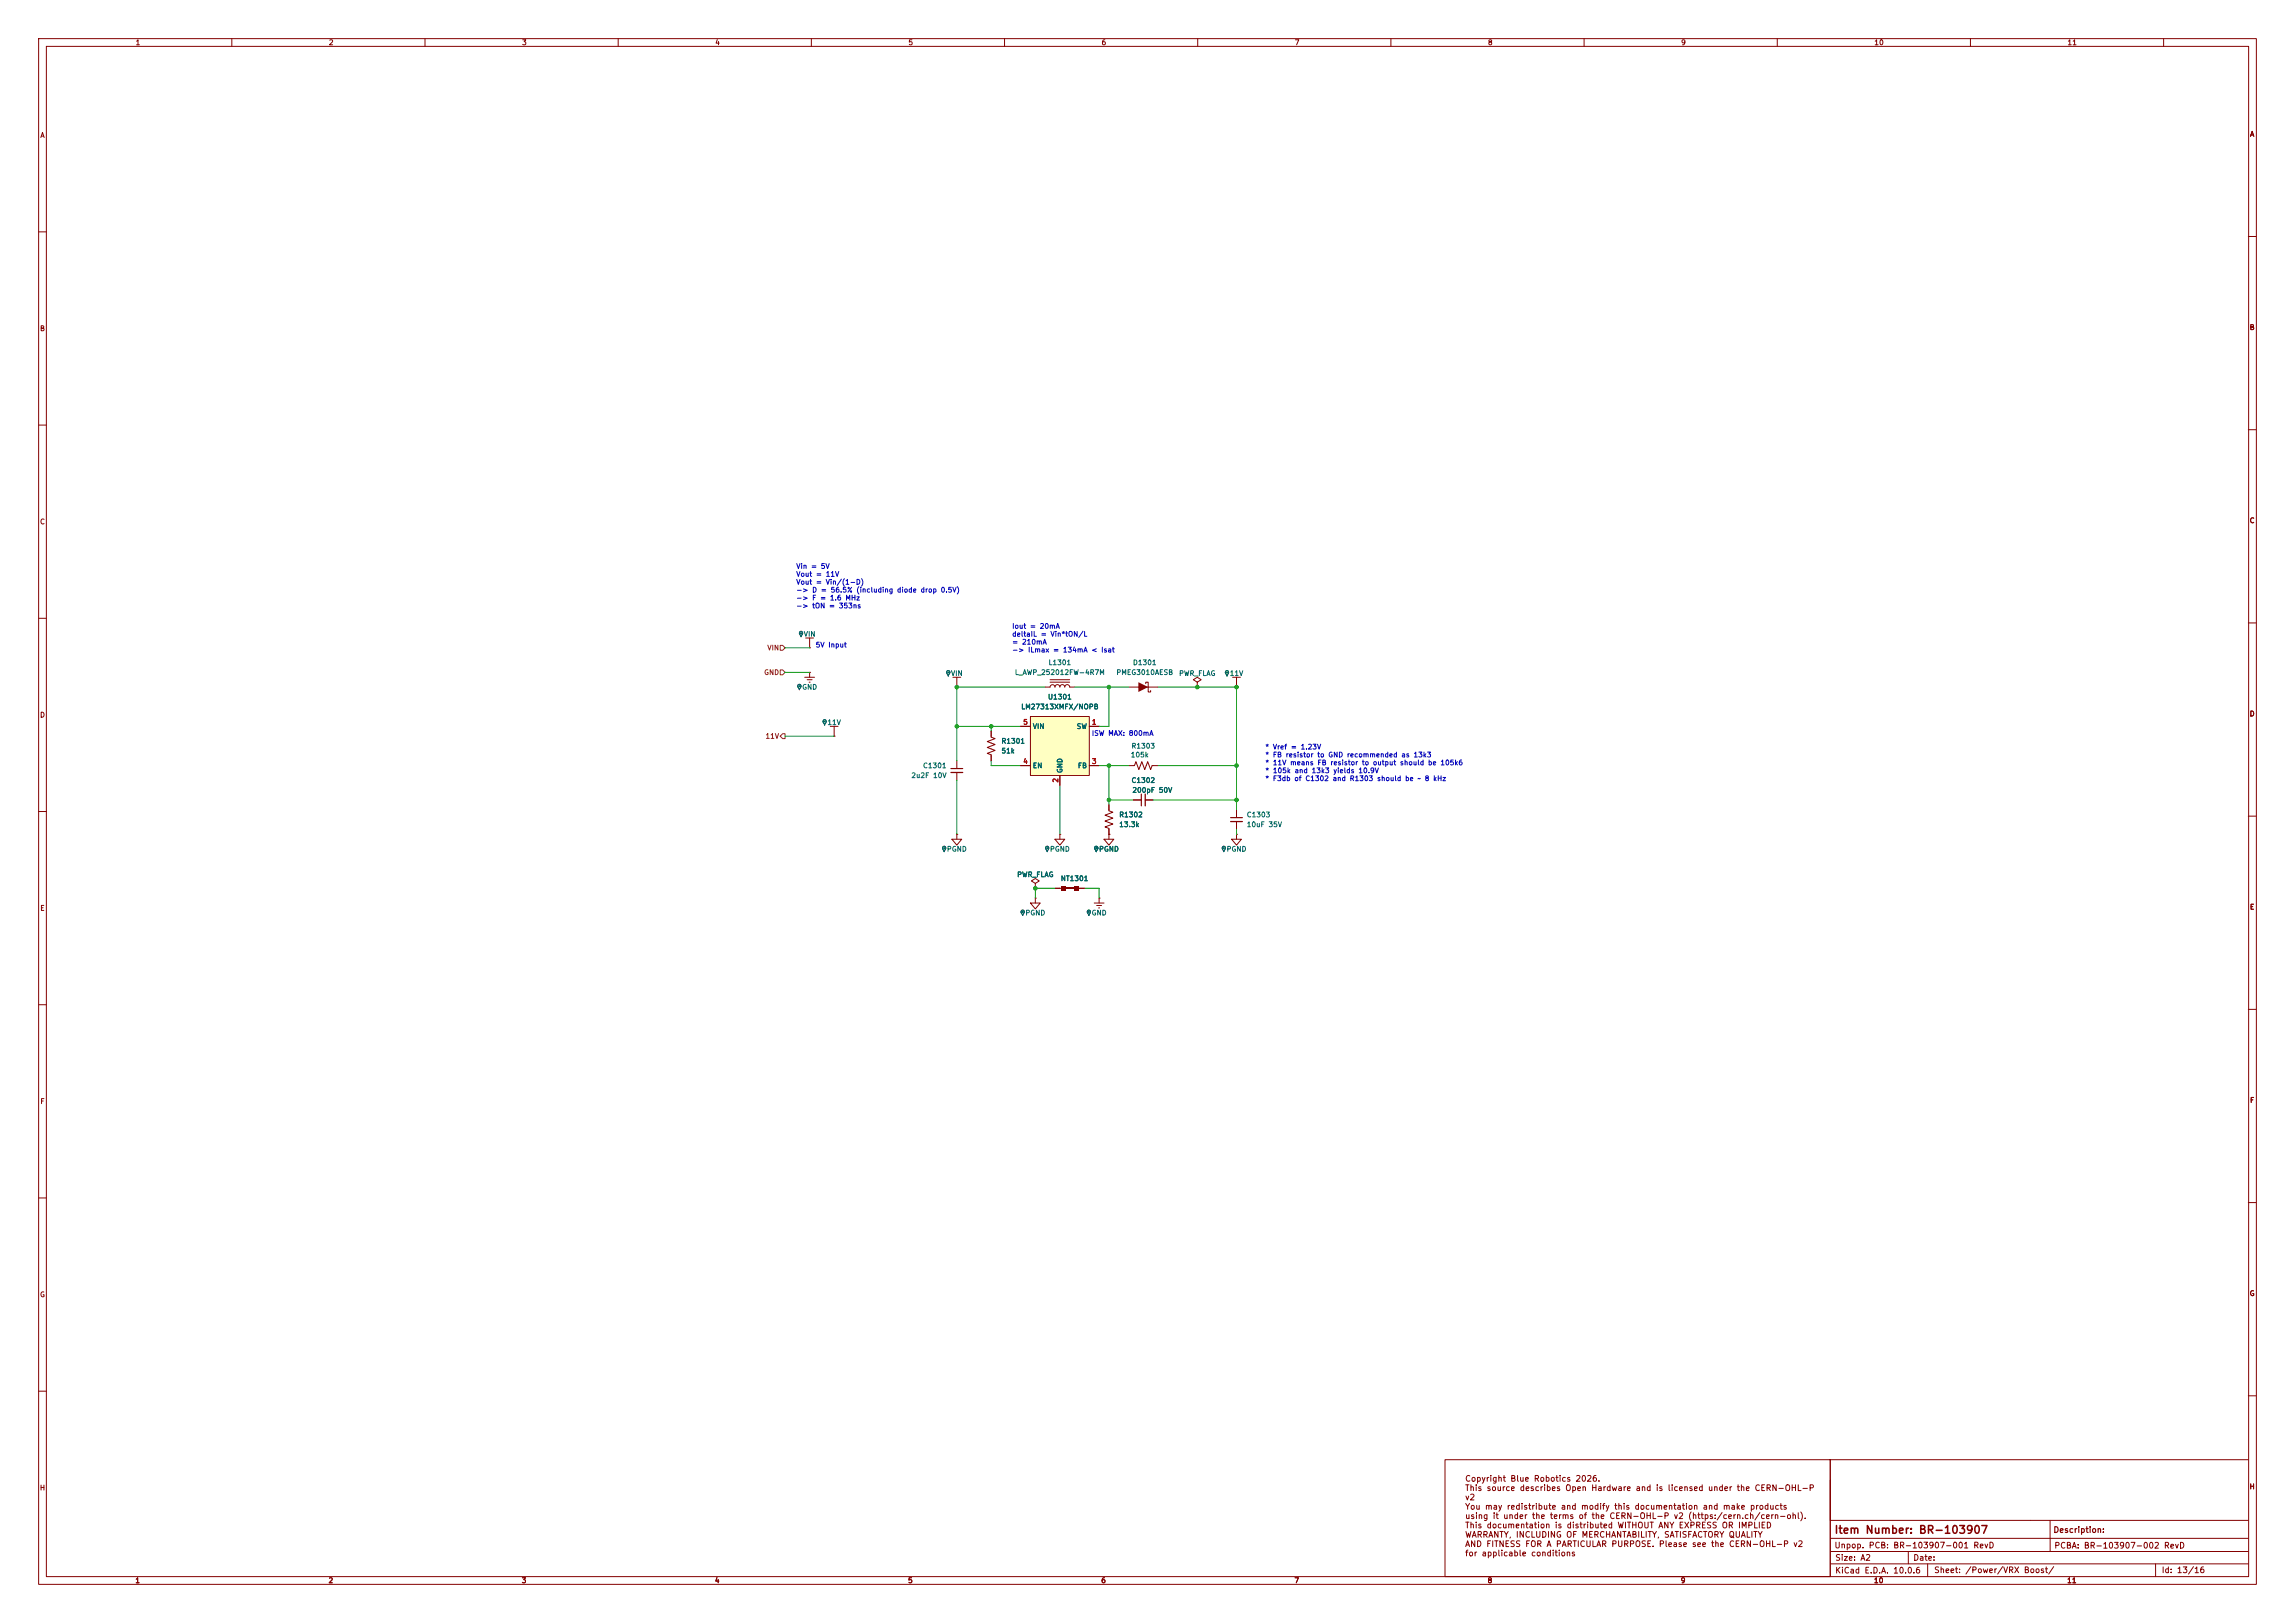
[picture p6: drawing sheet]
<svg xmlns="http://www.w3.org/2000/svg" width="594mm" height="420mm" viewBox="0 0 594 420" stroke-linecap="round" stroke-linejoin="round" font-family="sans-serif">
<defs><g id="words">
<text font-size="2" fill="#840000" x="474.7" y="397.4">Item Number: BR-103907</text>
<g font-size="1.5" fill="#840000">
<text x="379.1" y="383.8">Copyright Blue Robotics 2026.</text>
<text x="379.1" y="386.2">This source describes Open Hardware and is licensed under the CERN-OHL-P</text>
<text x="379.1" y="388.6">v2</text>
<text x="379.1" y="391">You may redistribute and modify this documentation and make products</text>
<text x="379.1" y="393.4">using it under the terms of the CERN-OHL-P v2 (https:/cern.ch/cern-ohl).</text>
<text x="379.1" y="395.8">This documentation is distributed WITHOUT ANY EXPRESS OR IMPLIED</text>
<text x="379.1" y="398.3">WARRANTY, INCLUDING OF MERCHANTABILITY, SATISFACTORY QUALITY</text>
<text x="379.1" y="400.7">AND FITNESS FOR A PARTICULAR PURPOSE. Please see the CERN-OHL-P v2</text>
<text x="474.7" y="401">Unpop. PCB: BR-103907-001 RevD</text>
<text x="531.3" y="397">Description:</text>
<text x="531.6" y="401.1">PCBA: BR-103907-002 RevD</text>
<text x="379.1" y="403.1">for applicable conditions</text>
<text x="474.9" y="404.2">Size: A2</text>
<text x="474.9" y="407.5">KiCad E.D.A. 10.0.6</text>
<text x="495.1" y="404.2">Date:</text>
<text x="500.5" y="407.4">Sheet: /Power/VRX Boost/</text>
<text x="559.4" y="407.4">Id: 13/16</text>
</g>
<g font-size="1.3" fill="#840000">
<text x="35" y="12">1</text>
<text x="85" y="12">2</text>
<text x="135" y="12">3</text>
<text x="185" y="12">4</text>
<text x="235" y="12">5</text>
<text x="285" y="12">6</text>
<text x="335" y="12">7</text>
<text x="385" y="12">8</text>
<text x="435" y="12">9</text>
<text x="485" y="12">10</text>
<text x="535" y="12">11</text>
<text x="10.3" y="36">A</text>
<text x="582.2" y="35.7">A</text>
<text x="10.2" y="86">B</text>
<text x="582.1" y="85.7">B</text>
<text x="10.2" y="136">C</text>
<text x="582.1" y="135.7">C</text>
<text x="10.2" y="186">D</text>
<text x="582.1" y="185.7">D</text>
<text x="10.3" y="236">E</text>
<text x="582.2" y="235.7">E</text>
<text x="10.3" y="286">F</text>
<text x="582.2" y="285.7">F</text>
<text x="10.2" y="336">G</text>
<text x="582.1" y="335.7">G</text>
<text x="10.2" y="386">H</text>
<text x="582.1" y="385.7">H</text>
<text x="34.9" y="410">1</text>
<text x="84.9" y="410">2</text>
<text x="134.9" y="410">3</text>
<text x="184.9" y="410">4</text>
<text x="234.9" y="410">5</text>
<text x="284.9" y="410">6</text>
<text x="334.9" y="410">7</text>
<text x="384.9" y="410">8</text>
<text x="434.9" y="410">9</text>
<text x="484.9" y="410">10</text>
<text x="534.9" y="410">11</text>
</g>
<g font-size="1.3" fill="#0000c2">
<text x="206" y="147.5">Vin = 5V</text>
<text x="206" y="149.5">Vout = 11V</text>
<text x="206" y="151.6">Vout = Vin/(1-D)</text>
<text x="206" y="153.6">-&gt; D = 56.5% (including diode drop 0.5V)</text>
<text x="206" y="155.7">-&gt; F = 1.6 MHz</text>
<text x="206" y="157.7">-&gt; tON = 353ns</text>
<text x="211" y="167.8">5V Input</text>
<text x="261.8" y="163">Iout = 20mA</text>
<text x="261.8" y="165">deltaIL = Vin*tON/L</text>
<text x="261.8" y="167.1">= 210mA</text>
<text x="261.8" y="169.1">-&gt; ILmax = 134mA &lt; Isat</text>
<text x="282.5" y="190.7">ISW MAX: 800mA</text>
<text x="327.4" y="194.2">* Vref = 1.23V</text>
<text x="327.4" y="196.3">* FB resistor to GND recommended as 13k3</text>
<text x="327.4" y="198.3">* 11V means FB resistor to output should be 105k6</text>
<text x="327.4" y="200.4">* 105k and 13k3 yields 10.9V</text>
<text x="327.4" y="202.4">* F3db of C1302 and R1303 should be ~ 8 kHz</text>
</g>
<g font-size="1.3" fill="#006464">
<text x="207.9" y="165">VIN</text>
<text x="271.3" y="172.4">L1301</text>
<text x="293.1" y="172.4">D1301</text>
<text x="207.5" y="178.8">GND</text>
<text x="246" y="175.2">VIN</text>
<text x="262.6" y="175">L_AWP_252012FW-4R7M</text>
<text x="288.8" y="175">PMEG3010AESB</text>
<text x="305" y="175.2">PWR_FLAG</text>
<text x="318.2" y="175.2">11V</text>
<text x="264.2" y="183.8">LM27313XMFX/NOPB</text>
<text x="271.1" y="181.3">U1301</text>
<text x="214" y="187.9">11V</text>
<text x="267.2" y="188.9">VIN</text>
<text x="278.5" y="188.9">SW</text>
<text x="259.1" y="192.7">R1301</text>
<text x="259.1" y="195.3">51k</text>
<text x="292.5" y="196.3">105k</text>
<text x="292.7" y="194">R1303</text>
<text x="235.7" y="201.6">2u2F 10V</text>
<text x="238.8" y="199.1">C1301</text>
<text x="267.2" y="199.1">EN</text>
<text x="275.3" y="200.2" transform="rotate(-90 275.3 200.2)">GND</text>
<text x="278.8" y="199.1">FB</text>
<text x="292.7" y="202.9">C1302</text>
<text x="293" y="205.4">200pF 50V</text>
<text x="289.5" y="211.8">R1302</text>
<text x="289.5" y="214.3">13.3k</text>
<text x="322.6" y="211.8">C1303</text>
<text x="322.6" y="214.3">10uF 35V</text>
<text x="245" y="220.7">PGND</text>
<text x="271.6" y="220.7">PGND</text>
<text x="284.3" y="220.7">PGND</text>
<text x="317.3" y="220.7">PGND</text>
<text x="263.1" y="227.3">PWR_FLAG</text>
<text x="274.4" y="228.3">NT1301</text>
<text x="265.3" y="237.2">PGND</text>
<text x="282.4" y="237.2">GND</text>
</g>
<g font-size="1.3" fill="#725600">
<text x="198.5" y="168.6">VIN</text>
<text x="197.6" y="175">GND</text>
<text x="198" y="191.5">11V</text>
</g>
<g font-size="1.3" fill="#a90000">
<text x="264.7" y="187.8">5</text>
<text x="282.5" y="187.8">1</text>
<text x="264.7" y="198">4</text>
<text x="282.5" y="198">3</text>
<text x="274.2" y="202.7" transform="rotate(-90 274.2 202.7)">2</text>
</g>
</g></defs>
<g fill="none" stroke="#840000" stroke-width=".26">
<path d="M10 10h574v400h-574zM12 12h570v396h-570zM60 10v2M110 10v2M160 10v2M210 10v2M260 10v2M310 10v2M360 10v2M410 10v2M460 10v2M510 10v2"/>
<path d="M560 10v2M10 60h2M581.9 61.2h2M10 110h2M581.9 111.2h2M10 160h2M294.6 177.8h2.6M296.5 176.9v-.4h.7v2.6h.6v-.4M309.9 176.5l1-.6-1-.6-1 .6 1 .6v1.3M309.9 177.8h.1M581.9 161.2h2M213.1 186.3a.49 .49 0 0 1 .7 .2 .49 .49 0 0 1-.2 .7l-.2 .4-.1-.3a.64 .64 0 0 1-.2-1z"/>
<path d="M214.9 188h2M215.9 190.5h.1M215.9 188v2.5M10 210h2M283.5 219.1a.49 .49 0 0 1 .6 .2 .49 .49 0 0 1-.2 .7l-.2 .4-.1-.4a.64 .64 0 0 1-.1-.9zM285.7 217.2h2.6l-1.3 1.5zM287 215.9h.1M287 208.3v1.5l1 .4-2 .7 2 .8-2 .8 2 .7-2 .8 1 .4v2.8M316.5 219.1a.49 .49 0 0 1 .7 .2 .49 .49 0 0 1-.2 .7l-.2 .4-.2-.4a.64 .64 0 0 1-.1-.9zM318.8 217.2h2.5l-1.3 1.5zM320 215.9h.1M320 209.6v2"/>
<path d="M320 212.6v2M320 215.9v1.3M581.9 211.2h2M10 260h2M581.9 261.2h2M10 310h2M581.9 311.2h2M10 360h2M374 377.7h99.7v30.3h-99.7zM473.7 377.7h108.2M473.7 377.7v30.3M581.9 361.2h2"/>
<path d="M473.7 393.4h108.2M473.9 398.1h108M530.6 393.4v4.6M530.6 398.1v3.4M473.9 404.7h108M473.9 401.5h108M493.9 401.5v3.2M498.9 404.7v3.3M557.9 404.7v3.3"/>
</g>
<g fill="#840000" stroke="#840000" stroke-width=".26">
<circle cx="283.7" cy="219.5" r=".09"/>
<circle cx="213.4" cy="186.7" r=".09"/>
<circle cx="316.8" cy="219.5" r=".09"/>
</g>
<path d="M213.1 186.3a.49 .49 0 0 1 .7 .2 .49 .49 0 0 1-.2 .7l-.2 .4-.1-.3a.64 .64 0 0 1-.2-1zM283.5 219.1a.49 .49 0 0 1 .6 .2 .49 .49 0 0 1-.2 .7l-.2 .4-.1-.4a.64 .64 0 0 1-.1-.9zM316.5 219.1a.49 .49 0 0 1 .7 .2 .49 .49 0 0 1-.2 .7l-.2 .4-.2-.4a.64 .64 0 0 1-.1-.9z" fill="none" stroke="#006464" stroke-width=".26"/>
<g fill="#006464" stroke="#006464" stroke-width=".26">
<circle cx="283.7" cy="219.5" r=".09"/>
<circle cx="213.4" cy="186.7" r=".09"/>
<circle cx="316.8" cy="219.5" r=".09"/>
</g>
<path d="M318.5 211.6h3.1" fill="none" stroke="#840000" stroke-width=".3"/>
<path d="M318.5 212.6h3.1" fill="none" stroke="#840000" stroke-width=".33"/>
<path d="M294.6 176.5l2.6 1.3-2.6 1.3z" fill="#840000"/>
<g fill="none" stroke="#840000" stroke-width=".26">
<path d="M207 163.5a.49 .49 0 0 1 .7 .1 .49 .49 0 0 1-.2 .7l-.2 .5-.1-.4a.64 .64 0 0 1-.2-.9zM208.5 165.1h2.1M209.5 167.6h.1M209.5 165.1v2.5M245.1 173.6a.49 .49 0 0 1 .7 .2 .49 .49 0 0 1-.2 .7l-.2 .4-.1-.3a.64 .64 0 0 1-.2-1zM246.6 175.3h2.1M247.6 177.8h.1M247.6 175.3v2.5M292.1 177.8h2.5M297.2 177.8h2.5M317.3 173.6a.49 .49 0 0 1 .7 .2 .49 .49 0 0 1-.2 .7l-.2 .4-.2-.3a.64 .64 0 0 1-.1-1zM319 175.3h2.1"/>
<path d="M320 177.8h.1M320 175.3v2.5M292.1 198.1h1.5l.4-1 .8 2 .7-2 .8 2 .8-2 .7 2 .4-1h1.5M293.4 207h2M296.4 207h2M264.4 235.6a.49 .49 0 0 1 .7 .2 .49 .49 0 0 1-.2 .7l-.2 .4-.2-.4a.64 .64 0 0 1-.1-.9zM266.7 233.7h2.5l-1.2 1.5zM268 232.4h.1M268 232.4v1.3M274.3 229.9h.3M279.1 229.9h.3M281.5 235.6a.49 .49 0 0 1 .7 .2 .49 .49 0 0 1-.2 .7l-.2 .4-.1-.4a.64 .64 0 0 1-.2-.9z"/>
<path d="M283.2 233.7h2.5M283.8 234.3h1.3M284.4 235h.2M284.5 232.4h.1M284.5 232.4v1.3"/>
</g>
<g fill="#840000" stroke="#840000" stroke-width=".26">
<circle cx="317.6" cy="174" r=".09"/>
<circle cx="245.4" cy="174" r=".09"/>
<circle cx="264.7" cy="236" r=".09"/>
<circle cx="281.8" cy="236" r=".09"/>
<circle cx="207.3" cy="163.9" r=".09"/>
</g>
<path d="M207 163.5a.49 .49 0 0 1 .7 .1 .49 .49 0 0 1-.2 .7l-.2 .5-.1-.4a.64 .64 0 0 1-.2-.9zM245.1 173.6a.49 .49 0 0 1 .7 .2 .49 .49 0 0 1-.2 .7l-.2 .4-.1-.3a.64 .64 0 0 1-.2-1zM317.3 173.6a.49 .49 0 0 1 .7 .2 .49 .49 0 0 1-.2 .7l-.2 .4-.2-.3a.64 .64 0 0 1-.1-1zM264.4 235.6a.49 .49 0 0 1 .7 .2 .49 .49 0 0 1-.2 .7l-.2 .4-.2-.4a.64 .64 0 0 1-.1-.9zM281.5 235.6a.49 .49 0 0 1 .7 .2 .49 .49 0 0 1-.2 .7l-.2 .4-.1-.4a.64 .64 0 0 1-.2-.9z" fill="none" stroke="#006464" stroke-width=".26"/>
<g fill="#006464" stroke="#006464" stroke-width=".26">
<circle cx="317.6" cy="174" r=".09"/>
<circle cx="245.4" cy="174" r=".09"/>
<circle cx="264.7" cy="236" r=".09"/>
<circle cx="281.8" cy="236" r=".09"/>
<circle cx="207.3" cy="163.9" r=".09"/>
</g>
<path d="M295.4 205.5v3" fill="none" stroke="#840000" stroke-width=".3"/>
<path d="M296.4 205.5v3" fill="none" stroke="#840000" stroke-width=".33"/>
<g fill="#840000">
<path d="M274.6 229.2h1.2v1.3h-1.2z"/>
<path d="M277.9 229.2h1.2v1.3h-1.2z"/>
<path d="M275.8 229.6h2.1v.5h-2.1z"/>
</g>
<path d="M273 229.9h1.3M279.4 229.9h1.3" fill="none" stroke="#840000" stroke-width=".26"/>
<path d="M266.7 185.4h15.2v15.3h-15.2z" fill="#ffffc2"/>
<g fill="none" stroke="#840000" stroke-width=".26">
<path d="M206.6 177.2a.49 .49 0 0 1 .7 .2 .49 .49 0 0 1-.2 .6l-.2 .5-.1-.4a.64 .64 0 0 1-.2-.9zM208.3 175.3h2.5M208.9 175.9h1.3M209.4 176.5h.3M209.5 174h.1M209.5 174v1.3M270.5 177.8h1.3l.2-.5 .4-.1 .4 .2 .2 .4M271.8 176.5h5.1M271.8 175.9h5.1M273 177.8l.3-.5 .4-.1 .4 .1 .2 .5 .5-.6 .5 .1 .3 .5 .2-.5 .6-.1 .3 .2 .2 .4M276.9 177.8h1.2M247.6 196.9v2"/>
<path d="M247.6 199.9v2M256.5 189.2v1.6l1.1 .3-2.1 .8 2.1 .8-2.1 .7 2.1 .8-2.1 .7 1 .4v1.6M264.2 188h2.5M264.2 198.1h2.5M266.7 185.4h15.2v15.3h-15.2zM281.9 188h2.6M281.9 198.1h2.6M244.1 219.1a.49 .49 0 0 1 .7 .2 .49 .49 0 0 1-.2 .7l-.2 .4-.2-.4a.64 .64 0 0 1-.1-.9zM246.4 217.2h2.5l-1.3 1.5zM247.6 215.9h.1M247.6 215.9v1.3M270.8 219.1a.49 .49 0 0 1 .6 .2 .49 .49 0 0 1-.2 .7l-.2 .4-.1-.4a.64 .64 0 0 1-.1-.9z"/>
<path d="M273 217.2h2.6l-1.3 1.5zM274.3 215.9h.1M274.3 200.7v2.5M274.3 215.9v1.3M287 215.9h.1M287 208.3v1.3M287 214.6v1.3M293.4 207h2M296.4 207h2M268 228.6l1-.6-1-.7-1 .7 1 .6v1.3M268 229.9h.1M273 229.9h1.3"/>
<path d="M279.4 229.9h1.3"/>
</g>
<g fill="#840000" stroke="#840000" stroke-width=".26">
<circle cx="271" cy="219.5" r=".09"/>
<circle cx="244.4" cy="219.5" r=".09"/>
<circle cx="206.9" cy="177.6" r=".09"/>
</g>
<path d="M206.6 177.2a.49 .49 0 0 1 .7 .2 .49 .49 0 0 1-.2 .6l-.2 .5-.1-.4a.64 .64 0 0 1-.2-.9zM244.1 219.1a.49 .49 0 0 1 .7 .2 .49 .49 0 0 1-.2 .7l-.2 .4-.2-.4a.64 .64 0 0 1-.1-.9zM270.8 219.1a.49 .49 0 0 1 .6 .2 .49 .49 0 0 1-.2 .7l-.2 .4-.1-.4a.64 .64 0 0 1-.1-.9zM283.5 219.1a.49 .49 0 0 1 .6 .2 .49 .49 0 0 1-.2 .7l-.2 .4-.1-.4a.64 .64 0 0 1-.1-.9z" fill="none" stroke="#006464" stroke-width=".26"/>
<g fill="#006464" stroke="#006464" stroke-width=".26">
<circle cx="271" cy="219.5" r=".09"/>
<circle cx="244.4" cy="219.5" r=".09"/>
<circle cx="206.9" cy="177.6" r=".09"/>
<circle cx="283.7" cy="219.5" r=".09"/>
</g>
<path d="M246.1 198.9h3.1" fill="none" stroke="#840000" stroke-width=".3"/>
<path d="M246.1 199.9h3.1" fill="none" stroke="#840000" stroke-width=".33"/>
<path d="M201.9 167h.7l.6 .6-.6 .7h-.7zM201.9 173.4h.7l.6 .6-.6 .6h-.7zM202.6 189.9h.6v1.2h-.6l-.7-.6z" fill="none" stroke="#725600" stroke-width=".26"/>
<g fill="none" stroke="#009600" stroke-width=".26">
<path d="M203.2 167.6h6.3M203.2 174h6.3M270.5 177.8h-22.9v19.1M278.1 177.8h14M287 177.8v10.2h-2.5M299.7 177.8h20.3v31.8M203.2 190.5h12.7M247.6 188h16.6M256.5 196.9v1.2h7.7M256.5 188v1.2M284.5 198.1h7.6M287 198.1v10.2"/>
<path d="M299.7 198.1h20.3M247.6 201.9v14M274.3 203.2v12.7M287 207h6.4M298.4 207h21.6M320 214.6v1.3M273 229.9h-5v2.5M280.7 229.9h3.8v2.5"/>
</g>
<g fill="#009600" stroke="#009600" stroke-width=".26">
<circle cx="320" cy="198.1" r=".46"/>
<circle cx="320" cy="207" r=".46"/>
<circle cx="287" cy="198.1" r=".46"/>
<circle cx="287" cy="177.8" r=".46"/>
<circle cx="287" cy="207" r=".46"/>
<circle cx="320" cy="177.8" r=".46"/>
<circle cx="309.9" cy="177.8" r=".46"/>
<circle cx="247.6" cy="188" r=".46"/>
<circle cx="247.6" cy="177.8" r=".46"/>
<circle cx="268" cy="229.9" r=".46"/>
<circle cx="256.5" cy="188" r=".46"/>
</g>
<use href="#words"/>
</svg>
